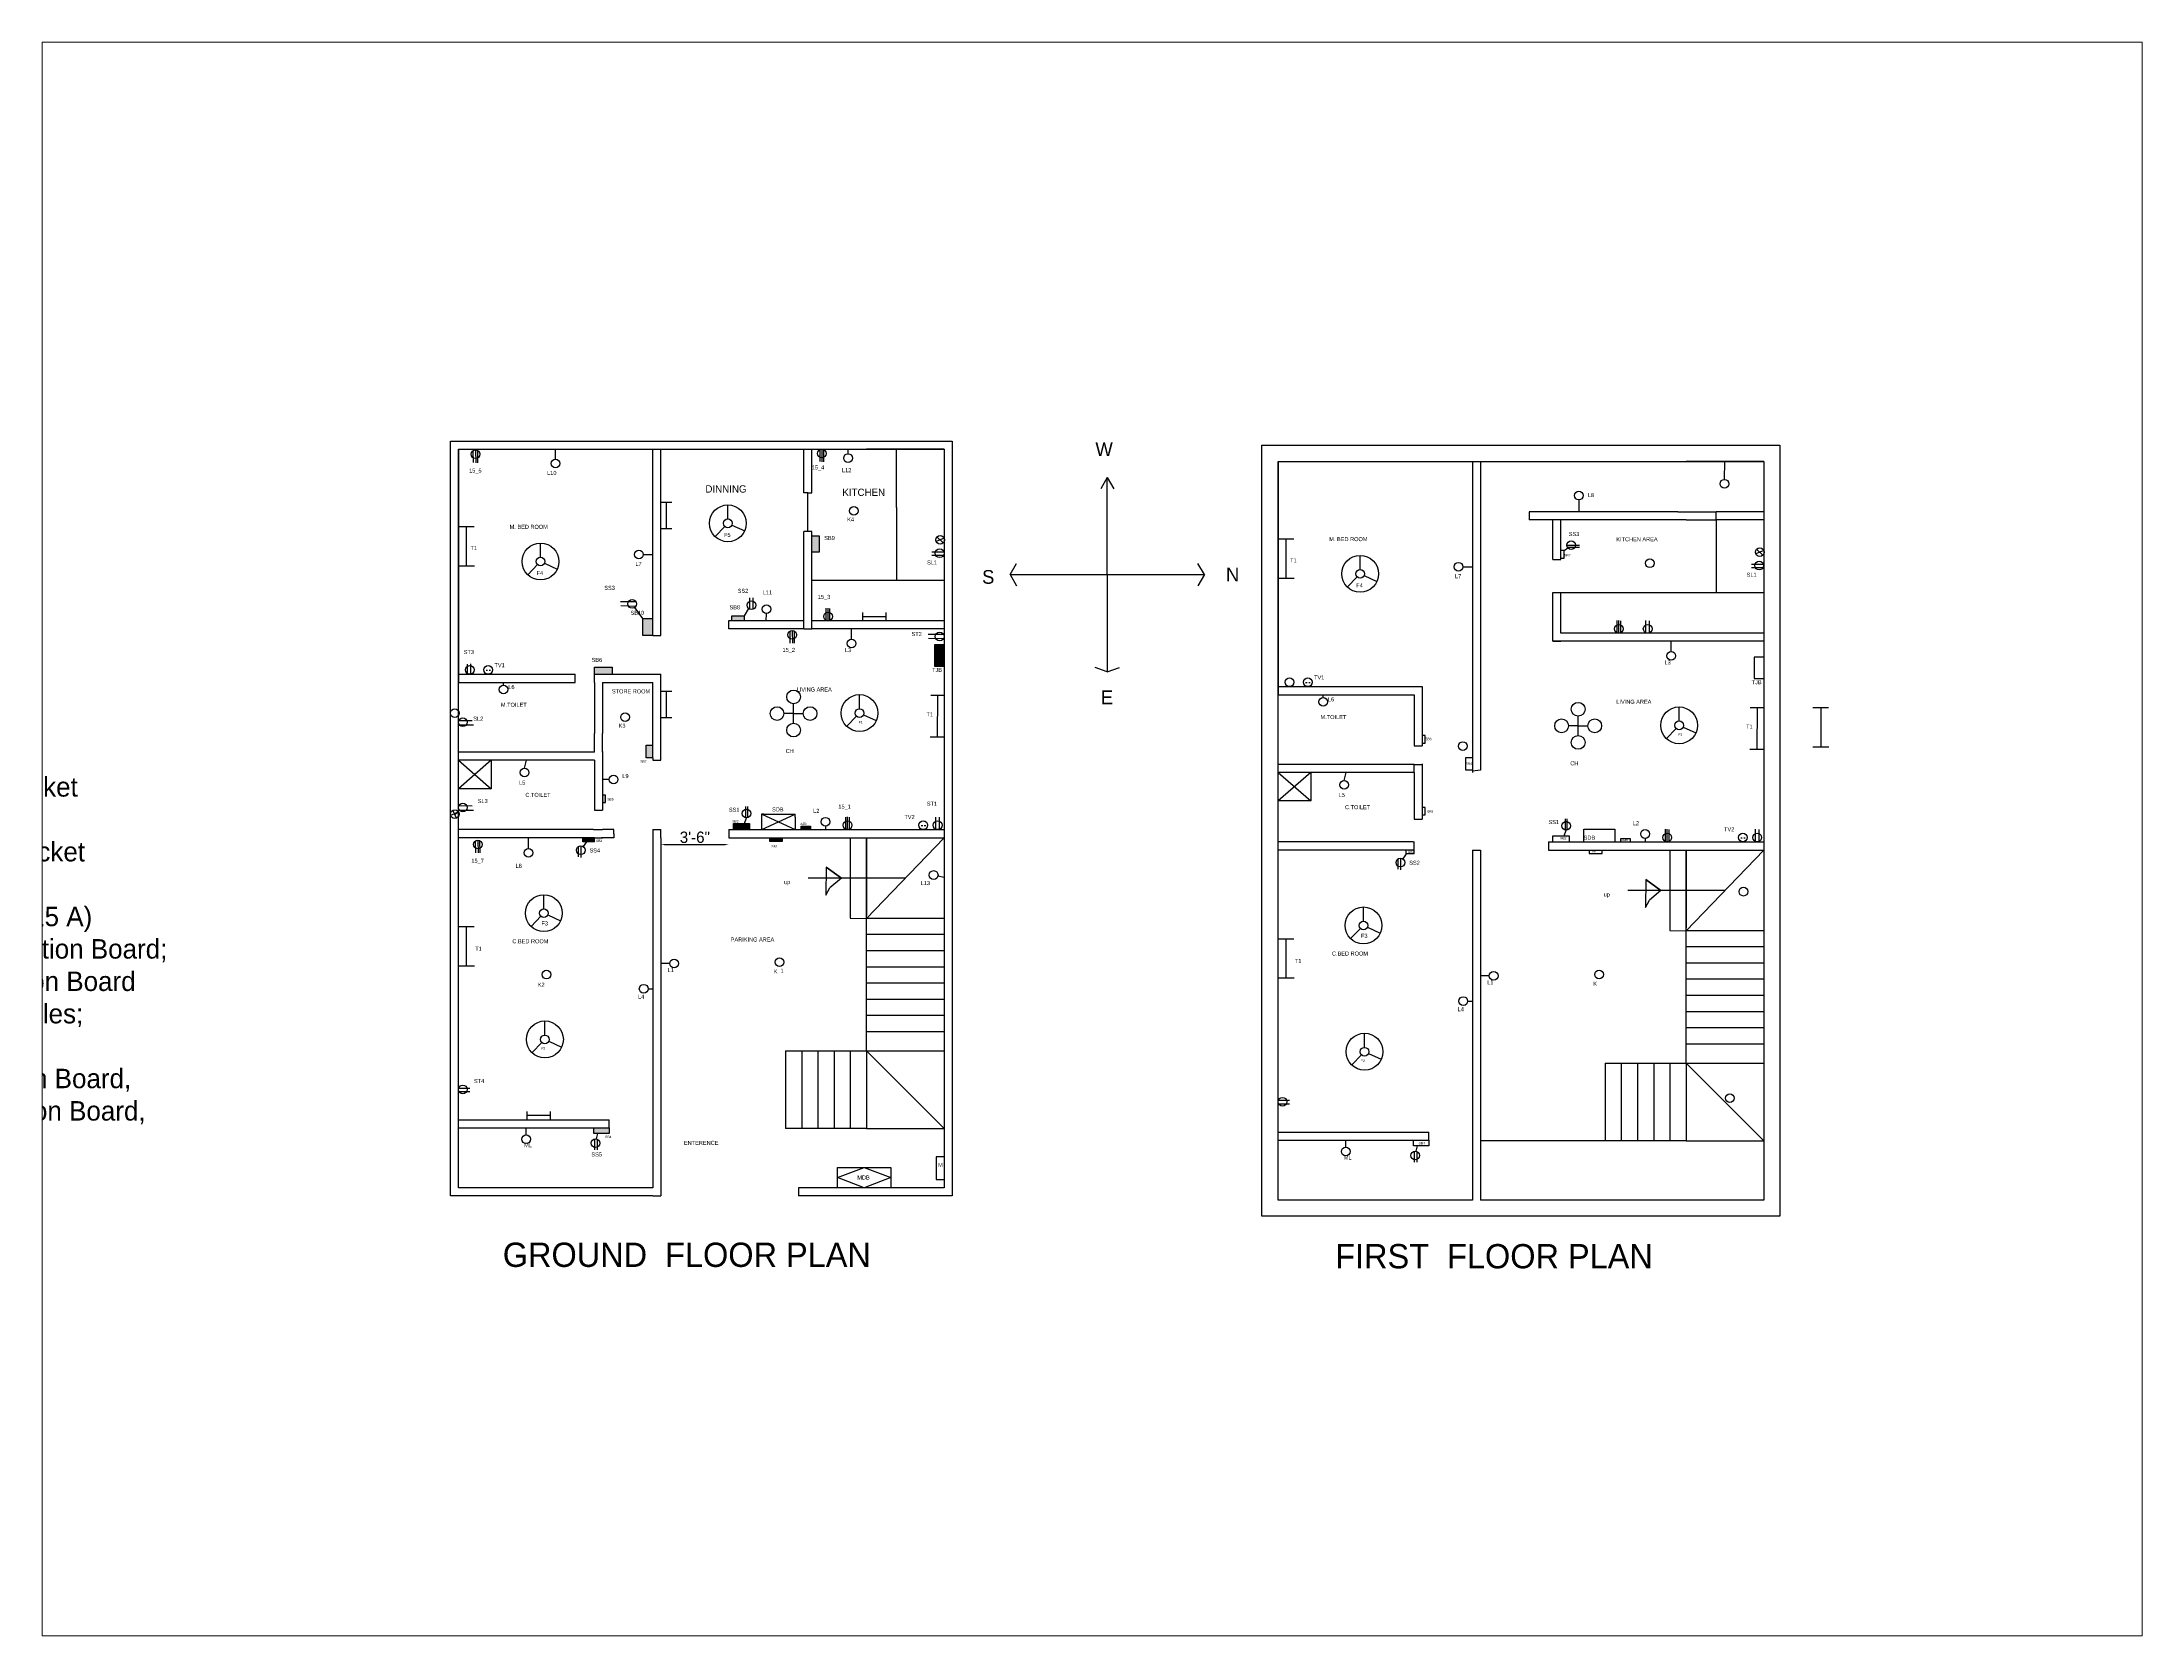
# Paper-space layout 'Layout1' of a CAD drawing. Header units: inches. Extents: x 26 to 231, y 20 to 176.
# The model-space entities are those that its viewports show. They can reach past a viewport. Long polylines and large blocks are cut down to what shows.
import ezdxf

# ---------------------------------------------------------------- set-up
doc = ezdxf.new("R2010")
doc.units = ezdxf.units.IN
doc.dimstyles.new('ISO-25', dxfattribs={"dimtxt": 7, "dimasz": 2.5, "dimexe": 1.25, "dimexo": 0.625, "dimgap": 1, "dimtad": 1, "dimdec": 1, "dimlunit": 3, "dimtxsty": 'Standard', "dimcen": 2.5, "dimse1": 1, "dimse2": 1, "dimadec": 0, "dimazin": 0, "dimtfac": 1, "dimtdec": 1, "dimtmove": 2, "dimatfit": 3, "dimfxl": 1, "dimarcsym": 0})

# ---------------------------------------------------------------- blocks, each defined once
blk = doc.blocks.new('*D6')
at = {"color": 0, "lineweight": -2}
blk.add_line((5475.7, -1322.9), (5512.7, -1322.9), dxfattribs=at)
at = {"color": 0}
for points in [[(5475.7, -1322.5), (5475.7, -1323.3), (5473.2, -1322.9)], [(5512.7, -1322.5), (5512.7, -1323.3), (5515.2, -1322.9)]]:
    blk.add_solid(points, dxfattribs=at)
at = {"layer": 'Defpoints', "color": 0}
for p in [(5473.2, -1316.2), (5515.2, -1316.2), (5515.2, -1322.9)]:
    blk.add_point(p, dxfattribs=at)
at = {"color": 0, "insert": (5494.2, -1318.4), "char_height": 7, "attachment_point": 5}
blk.add_mtext('3\'-6"', dxfattribs=at)

msp = doc.modelspace()

# ---------------------------------------------------------------- hatches: boundary and pattern name
h = msp.add_hatch(color=2)
h.paths.add_polyline_path([(5524.61, -1181.7), (5517, -1181.7), (5517, -1184.76), (5524.61, -1184.76)])
h.paths.add_polyline_path([(5570.99, -1132.26), (5566.46, -1132.26), (5566.46, -1142.25), (5570.99, -1142.25)])
h = msp.add_hatch(color=2)
h.paths.add_polyline_path([(5441.32, -1497.76), (5431.78, -1497.76), (5431.78, -1501.27), (5441.32, -1501.27)])
h.paths.add_polyline_path([(5439.03, -1292.3), (5437.2, -1292.3), (5437.2, -1296.98), (5439.03, -1296.98)])
h.paths.add_polyline_path([(5468.2, -1261.54), (5464.08, -1261.54), (5464.08, -1269.29), (5468.2, -1269.29)])
h.paths.add_polyline_path([(5443.07, -1213.32), (5432.2, -1213.32), (5432.2, -1217.76), (5437.2, -1217.76), (5443.07, -1217.76)])
h.paths.add_polyline_path([(5468.2, -1183.39), (5462.17, -1183.39), (5462.17, -1193.76), (5468.2, -1193.76)])
for color, points in [(5, [(5642.2, -1212.8), (5648.2, -1212.8), (5648.2, -1199.65), (5642.2, -1199.65)]), (4, [(5648.2, -1199.65), (5642.2, -1199.65), (5642.2, -1212.8), (5648.2, -1212.8)]), (3, [(5648.2, -1199.65), (5642.2, -1199.65), (5642.2, -1212.8), (5648.2, -1212.8)]), (2, [(5432.2, -1318.76), (5425.08, -1318.76), (5425.08, -1321.11), (5426.24, -1321.11), (5432.2, -1321.11)]), (2, [(5432.2, -1318.76), (5427.24, -1318.76), (5427.24, -1321.11), (5432.2, -1321.11)]), (2, [(5548.39, -1318.66), (5540.33, -1318.66), (5540.33, -1320.8), (5548.39, -1320.8)]), (4, [(5565.57, -1311.57), (5559.81, -1311.57), (5559.81, -1313.66), (5565.57, -1313.66)])]:
    msp.add_hatch(color=color).paths.add_polyline_path(points)
h = msp.add_hatch(color=2)
h.paths.add_polyline_path([(5528.05, -1313.66), (5528.05, -1309.9), (5517.98, -1309.9), (5517.98, -1313.66)])
h.paths.add_polyline_path([(5516.91, -1307.41), (5521.66, -1307.41), (5521.66, -1309.66), (5516.91, -1309.66)], flags=9)

# ---------------------------------------------------------------- linework, layer by layer
for p, q in [((5343.2, -1539.76), (5343.2, -1073.76)), ((5343.2, -1073.76), (5653.2, -1073.76)), ((5653.2, -1073.76), (5653.2, -1539.76)), ((5844.46, -1552.36), (5844.46, -1076.36)), ((5844.46, -1076.36), (6164.46, -1076.36)), ((6164.46, -1076.36), (6164.46, -1552.36)), ((5348.2, -1534.76), (5348.2, -1078.76)), ((5348.2, -1078.76), (5648.2, -1078.76)), ((5348.2, -1078.76), (5468.2, -1078.76)), ((5348.2, -1078.76), (5348.2, -1222.76)), ((5357.15, -1079.74), (5357.25, -1087.02)), ((5358.75, -1079.21), (5358.86, -1087.08)), ((5359.87, -1079.46), (5359.96, -1087.08)), ((5408.1, -1084.9), (5408.1, -1078.63)), ((5468.2, -1193.76), (5468.2, -1078.76)), ((5473.2, -1193.8), (5473.2, -1078.76)), ((5561.46, -1105.61), (5561.46, -1078.76)), ((5566.46, -1105.61), (5566.46, -1078.76)), ((5571.49, -1078.99), (5571.49, -1086.45)), ((5572.64, -1078.73), (5572.64, -1086.57)), ((5573.73, -1078.96), (5573.73, -1086.51)), ((5588.82, -1081.54), (5588.82, -1078.76)), ((5648.2, -1078.76), (5600.2, -1078.76)), ((5618.77, -1109.76), (5618.77, -1078.76)), ((5648.2, -1078.76), (5648.2, -1534.76)), ((5648.2, -1078.76), (5648.2, -1114.76)), ((5854.46, -1542.36), (5854.46, -1086.36)), ((5854.46, -1086.36), (6154.46, -1086.36)), ((5854.46, -1086.36), (5974.46, -1086.36)), ((5854.46, -1086.36), (5854.46, -1230.36)), ((5974.46, -1086.36), (5974.46, -1276.88)), ((5979.46, -1086.36), (5979.46, -1276.88)), ((6154.46, -1086.36), (6106.46, -1086.36)), ((6130.14, -1097.38), (6130.46, -1086.36)), ((6154.46, -1086.36), (6154.46, -1542.36)), ((6154.46, -1086.36), (6154.46, -1122.36)), ((5748.97, -1096.21), (5744.97, -1103.14)), ((5748.97, -1156.21), (5748.97, -1096.21)), ((5748.97, -1096.21), (5752.97, -1103.14)), ((5473.2, -1111.43), (5479.94, -1111.43)), ((5476.57, -1111.43), (5476.57, -1127.66)), ((5514.62, -1121.83), (5514.62, -1113.14)), ((5563.96, -1105.61), (5561.46, -1105.61)), ((5563.96, -1129.61), (5563.96, -1105.61)), ((5563.96, -1105.61), (5563.96, -1105.61)), ((5563.96, -1105.61), (5566.46, -1105.61)), ((5618.72, -1114.76), (5618.72, -1109.76)), ((5618.72, -1114.76), (5618.72, -1159.69)), ((5618.77, -1114.76), (5618.72, -1114.76)), ((5648.2, -1114.76), (5648.2, -1189.76)), ((5653.2, -1114.76), (5653.2, -1189.76)), ((6040.21, -1110.1), (6040.21, -1117.36)), ((5348.2, -1126.52), (5357.89, -1126.52)), ((5353.04, -1126.52), (5353.04, -1150.76)), ((5473.2, -1127.66), (5479.94, -1127.66)), ((5512.75, -1126.45), (5506.71, -1132.7)), ((5517.07, -1125.63), (5524.98, -1129.23)), ((6045.46, -1117.36), (6009.47, -1117.36)), ((6009.47, -1117.36), (6009.47, -1122.36)), ((6045.46, -1122.36), (6009.47, -1122.36)), ((6024.16, -1146.82), (6024.16, -1122.36)), ((6029.16, -1146.81), (6029.16, -1122.36)), ((6101.46, -1117.36), (6045.46, -1117.36)), ((6106.46, -1122.36), (6045.46, -1122.36)), ((6101.46, -1117.36), (6124.98, -1117.36)), ((6106.46, -1122.36), (6125.04, -1122.36)), ((6124.98, -1122.36), (6124.98, -1117.36)), ((6154.46, -1122.36), (6124.98, -1122.36)), ((6124.98, -1122.36), (6124.98, -1167.29)), ((6125.04, -1122.36), (6124.98, -1122.36)), ((6154.46, -1117.36), (6125.04, -1117.36)), ((6154.46, -1122.36), (6125.04, -1122.36)), ((6154.46, -1122.36), (6154.46, -1197.36)), ((5398.87, -1145.41), (5398.87, -1136.72)), ((5561.46, -1189.76), (5561.46, -1129.61)), ((5566.46, -1129.61), (5561.46, -1129.61)), ((5566.46, -1189.76), (5566.46, -1129.61)), ((5566.46, -1132.26), (5570.99, -1132.26)), ((5570.99, -1132.26), (5570.99, -1142.25)), ((5648.2, -1133.7), (5643.21, -1135.72)), ((5643.72, -1132.89), (5647.68, -1136.53)), ((5854.46, -1134.12), (5864.16, -1134.12)), ((5859.31, -1134.12), (5859.31, -1158.36)), ((6031.24, -1141.27), (6029.16, -1141.27)), ((6031.24, -1141.27), (6033.36, -1139.64)), ((6031.24, -1146.02), (6031.24, -1141.27)), ((6032.8, -1138), (6040.61, -1138)), ((6033.12, -1139.27), (6040.69, -1139.27)), ((6154.46, -1141.29), (6149.48, -1143.32)), ((6149.99, -1140.49), (6153.95, -1144.13)), ((5348.2, -1150.76), (5358.09, -1150.76)), ((5397, -1150.03), (5390.96, -1156.28)), ((5401.32, -1149.21), (5409.23, -1152.81)), ((5462.35, -1143.72), (5468.2, -1143.72)), ((5570.99, -1142.25), (5566.46, -1142.25)), ((5648.04, -1142.42), (5640.59, -1142.42)), ((5647.69, -1144.46), (5640.59, -1144.46)), ((5688.97, -1156.21), (5692.97, -1149.28)), ((5808.97, -1156.21), (5804.97, -1149.28)), ((5905.14, -1153), (5905.14, -1144.31)), ((5968.61, -1151.31), (5974.46, -1151.31)), ((6024.16, -1146.82), (6029.16, -1146.81)), ((6029.16, -1146.02), (6031.24, -1146.02)), ((6154.31, -1150.01), (6146.86, -1150.01)), ((6153.96, -1152.06), (6146.86, -1152.06)), ((5566.46, -1159.69), (5648.2, -1159.69)), ((5688.97, -1156.21), (5808.97, -1156.21)), ((5688.97, -1156.21), (5692.97, -1163.14)), ((5748.97, -1156.21), (5748.97, -1216.21)), ((5808.97, -1156.21), (5804.97, -1163.14)), ((5854.46, -1158.36), (5864.36, -1158.36)), ((5903.27, -1157.63), (5897.23, -1163.87)), ((5907.59, -1156.81), (5915.5, -1160.4)), ((6024.16, -1197.36), (6024.16, -1167.29)), ((6024.16, -1167.29), (6045.46, -1167.29)), ((6029.16, -1192.36), (6029.16, -1167.29)), ((6045.46, -1167.29), (6154.46, -1167.29)), ((5457.79, -1172.99), (5448.38, -1173.01)), ((5457.68, -1175.79), (5448.52, -1175.55)), ((5462.17, -1183.39), (5457.04, -1176.46)), ((5527.37, -1177.16), (5524.61, -1181.7)), ((5528.24, -1177.67), (5528.24, -1170.51)), ((5530.33, -1177.56), (5530.33, -1170.51)), ((5538.26, -1184.76), (5538.43, -1180.19)), ((5575.4, -1184.53), (5575.4, -1176.98)), ((5576.49, -1184.76), (5576.49, -1176.91)), ((5577.64, -1184.51), (5577.64, -1177.04)), ((5597.92, -1184.76), (5597.92, -1179.65)), ((5612.44, -1184.76), (5612.44, -1179.65)), ((5462.17, -1193.76), (5462.17, -1183.39)), ((5462.17, -1183.39), (5468.2, -1183.39)), ((5561.46, -1184.76), (5515.05, -1184.76)), ((5515.18, -1189.76), (5515.18, -1184.76)), ((5561.46, -1189.76), (5515.18, -1189.76)), ((5517, -1184.76), (5517, -1181.7)), ((5517, -1181.7), (5524.61, -1181.7)), ((5524.61, -1181.7), (5524.61, -1184.76)), ((5552.79, -1191.18), (5552.88, -1198.46)), ((5554.39, -1190.65), (5554.5, -1198.52)), ((5555.51, -1190.9), (5555.6, -1198.52)), ((5561.46, -1189.76), (5566.46, -1189.76)), ((5648.2, -1184.76), (5566.46, -1184.76)), ((5648.2, -1189.76), (5566.46, -1189.76)), ((5566.46, -1189.76), (5566.46, -1189.76)), ((5591.05, -1196.04), (5591.05, -1189.76)), ((5612.44, -1182.21), (5597.92, -1182.21)), ((5647.79, -1193.13), (5638.38, -1193.14)), ((6050.46, -1192.36), (6029.16, -1192.36)), ((6154.46, -1192.36), (6050.46, -1192.36)), ((6063.85, -1192.13), (6063.85, -1184.58)), ((6064.94, -1192.36), (6064.94, -1184.52)), ((6066.09, -1192.1), (6066.09, -1184.64)), ((6081.67, -1192.13), (6081.67, -1184.58)), ((6083.91, -1192.1), (6083.91, -1184.64)), ((5468.2, -1193.76), (5462.17, -1193.76)), ((5468.2, -1193.76), (5468.2, -1193.76)), ((5468.2, -1193.76), (5473.2, -1193.76)), ((5473.2, -1193.76), (5473.2, -1193.8)), ((5647.67, -1195.93), (5638.52, -1195.68)), ((5648.2, -1199.65), (5642.2, -1199.65)), ((5642.2, -1199.65), (5642.2, -1212.8)), ((6045.46, -1197.36), (6024.16, -1197.36)), ((6024.16, -1197.36), (6029.16, -1197.36)), ((6154.46, -1197.36), (6045.46, -1197.36)), ((6045.46, -1197.36), (6045.46, -1197.36)), ((6097.32, -1203.63), (6097.32, -1197.36)), ((5348.2, -1217.76), (5420.2, -1217.76)), ((5353.84, -1217.4), (5353.84, -1211.43)), ((5355.86, -1217.68), (5355.86, -1211.36)), ((5365.21, -1215.18), (5366.2, -1215.18)), ((5367.14, -1215.18), (5368.07, -1215.18)), ((5420.2, -1222.76), (5420.2, -1217.76)), ((5432.2, -1217.76), (5432.2, -1213.32)), ((5432.2, -1213.32), (5443.07, -1213.32)), ((5432.2, -1222.76), (5432.2, -1217.76)), ((5432.2, -1217.76), (5437.2, -1217.76)), ((5437.2, -1217.76), (5468.2, -1217.76)), ((5443.07, -1213.32), (5443.07, -1217.76)), ((5468.2, -1217.76), (5473.2, -1217.76)), ((5473.2, -1217.6), (5473.2, -1217.6)), ((5473.2, -1269.29), (5473.2, -1217.6)), ((5642.2, -1212.8), (5648.2, -1212.8)), ((5748.97, -1216.21), (5741.46, -1213.47)), ((5748.97, -1216.21), (5756.5, -1213.5)), ((6154.46, -1207.25), (6148.47, -1207.25)), ((6148.47, -1207.25), (6148.47, -1220.4)), ((5348.2, -1222.76), (5420.2, -1222.76)), ((5376, -1224.47), (5376, -1222.76)), ((5420.2, -1222.76), (5420.2, -1222.76)), ((5420.2, -1222.76), (5420.2, -1222.76)), ((5432.2, -1222.76), (5432.2, -1254.31)), ((5437.2, -1222.76), (5437.2, -1254.31)), ((5437.2, -1222.76), (5468.2, -1222.76)), ((5468.2, -1269.29), (5468.2, -1222.76)), ((5473.2, -1228.18), (5479.94, -1228.18)), ((5476.57, -1228.18), (5476.57, -1244.42)), ((5595.93, -1238.97), (5595.93, -1230.28)), ((5648.2, -1230.78), (5639.88, -1230.78)), ((5644.04, -1230.78), (5643.86, -1256.6)), ((5854.46, -1225.36), (5943.46, -1225.36)), ((5854.46, -1230.36), (5938.46, -1230.36)), ((5871.48, -1222.78), (5872.47, -1222.78)), ((5873.41, -1222.78), (5874.33, -1222.78)), ((5882.27, -1232.07), (5882.27, -1230.36)), ((5938.46, -1230.36), (5938.46, -1261.9)), ((5943.46, -1225.36), (5943.46, -1261.91)), ((6148.47, -1220.4), (6154.46, -1220.4)), ((5473.2, -1244.42), (5479.94, -1244.42)), ((5555.19, -1241.97), (5549.19, -1241.97)), ((5555.19, -1247.97), (5555.19, -1235.97)), ((5555.19, -1241.97), (5561.19, -1241.97)), ((5594.06, -1243.59), (5588.02, -1249.84)), ((5598.38, -1242.77), (5606.29, -1246.37)), ((6039.82, -1255.56), (6039.82, -1243.56)), ((6102.2, -1246.57), (6102.2, -1237.88)), ((6154.46, -1238.38), (6146.15, -1238.38)), ((6150.31, -1238.38), (6150.13, -1264.19)), ((6184.77, -1238.18), (6194.47, -1238.18)), ((6189.62, -1238.18), (6189.62, -1262.43)), ((5348.48, -1246.17), (5356.75, -1246.33)), ((5348.72, -1248.97), (5357.42, -1249.03)), ((5432.2, -1265.76), (5432.2, -1254.31)), ((5437.2, -1265.76), (5437.2, -1254.31)), ((5648.2, -1256.6), (5639.53, -1256.6)), ((5945.3, -1255.58), (5943.46, -1255.58)), ((5945.3, -1260.25), (5945.3, -1255.58)), ((6039.82, -1249.56), (6033.82, -1249.56)), ((6039.82, -1249.56), (6045.82, -1249.56)), ((6100.33, -1251.19), (6094.29, -1257.44)), ((6104.65, -1250.37), (6112.56, -1253.97)), ((5432.2, -1265.76), (5348.2, -1265.76)), ((5432.2, -1270.76), (5348.2, -1270.76)), ((5368.37, -1270.76), (5348.2, -1288.37)), ((5348.2, -1270.76), (5368.37, -1288.37)), ((5368.37, -1270.76), (5368.37, -1288.37)), ((5389.05, -1275.67), (5390.2, -1270.76)), ((5432.2, -1270.76), (5432.2, -1299.52)), ((5432.2, -1270.76), (5432.2, -1270.76)), ((5437.2, -1265.41), (5437.2, -1299.52)), ((5464.08, -1269.29), (5464.08, -1261.54)), ((5464.08, -1261.54), (5468.2, -1261.54)), ((5468.2, -1269.29), (5464.08, -1269.29)), ((5468.2, -1269.29), (5468.2, -1270.76)), ((5468.2, -1270.76), (5473.19, -1270.76)), ((5473.19, -1270.76), (5473.2, -1269.29)), ((5938.46, -1261.9), (5943.46, -1261.9)), ((5943.46, -1260.25), (5945.3, -1260.25)), ((5970.35, -1276.88), (5970.35, -1269.14)), ((5970.35, -1269.14), (5974.46, -1269.14)), ((6154.46, -1264.19), (6145.8, -1264.19)), ((6184.77, -1262.43), (6194.66, -1262.43)), ((5441.34, -1282.71), (5437.2, -1282.71)), ((5938.46, -1273.36), (5854.46, -1273.36)), ((5938.46, -1278.36), (5854.46, -1278.36)), ((5874.64, -1278.36), (5854.46, -1295.97)), ((5854.46, -1278.36), (5874.64, -1295.97)), ((5874.64, -1278.36), (5874.64, -1295.97)), ((5895.31, -1283.27), (5896.46, -1278.36)), ((5938.46, -1278.36), (5938.46, -1273.36)), ((5938.46, -1273.36), (5943.46, -1273.36)), ((5938.46, -1278.36), (5938.46, -1278.36)), ((5938.46, -1278.36), (5938.46, -1307.11)), ((5943.46, -1273.01), (5943.46, -1307.11)), ((5974.46, -1276.88), (5970.35, -1276.88)), ((5974.46, -1276.88), (5974.46, -1278.36)), ((5979.46, -1276.88), (5974.46, -1277.62)), ((5368.37, -1288.37), (5348.2, -1288.37)), ((5439.03, -1292.3), (5437.2, -1292.3)), ((5437.2, -1296.98), (5439.03, -1296.98)), ((5439.03, -1296.98), (5439.03, -1292.3)), ((5874.64, -1295.97), (5854.46, -1295.97)), ((5345.78, -1303.85), (5343.36, -1305)), ((5347.04, -1306.5), (5344.73, -1301.65)), ((5348.2, -1302.7), (5345.78, -1303.85)), ((5345.89, -1304.07), (5348.2, -1302.7)), ((5348.48, -1298.79), (5356.75, -1298.96)), ((5348.72, -1301.59), (5357.42, -1301.66)), ((5432.2, -1299.52), (5432.2, -1301.66)), ((5432.2, -1301.66), (5437.2, -1301.66)), ((5437.2, -1299.52), (5437.2, -1301.66)), ((5517.98, -1313.66), (5517.98, -1309.9)), ((5517.98, -1309.9), (5528.05, -1309.9)), ((5524.86, -1309.9), (5526.16, -1306.4)), ((5525.71, -1299.59), (5525.71, -1299.38)), ((5525.71, -1306.37), (5525.71, -1299.59)), ((5526.85, -1306.31), (5526.85, -1299.33)), ((5528.05, -1309.9), (5528.05, -1313.66)), ((5535.64, -1305.73), (5535.64, -1303.99)), ((5536.77, -1304.04), (5535.64, -1304.04)), ((5535.64, -1304.04), (5556.24, -1313.66)), ((5535.64, -1313.52), (5556.24, -1304.04)), ((5535.64, -1313.52), (5535.64, -1305.73)), ((5536.77, -1304.04), (5556.24, -1304.04)), ((5556.24, -1305.87), (5556.24, -1304.04)), ((5556.24, -1305.87), (5556.24, -1313.66)), ((5587.49, -1313.43), (5587.49, -1305.87)), ((5588.58, -1313.66), (5588.58, -1305.82)), ((5589.73, -1313.4), (5589.73, -1305.94)), ((5643.1, -1313.43), (5643.1, -1305.87)), ((5645.34, -1313.4), (5645.34, -1305.94)), ((5938.46, -1307.11), (5943.46, -1307.11)), ((5945.3, -1299.9), (5943.46, -1299.9)), ((5943.46, -1304.57), (5945.3, -1304.57)), ((5945.3, -1304.57), (5945.3, -1299.9)), ((6031.98, -1307.19), (6031.98, -1306.98)), ((6031.98, -1313.96), (6031.98, -1307.19)), ((6033.12, -1313.91), (6033.12, -1306.92)), ((5431.69, -1313.66), (5348.2, -1313.66)), ((5432.2, -1318.76), (5348.2, -1318.76)), ((5348.2, -1318.76), (5348.2, -1318.76)), ((5358.56, -1320.68), (5358.65, -1327.96)), ((5360.16, -1320.15), (5360.27, -1328.02)), ((5361.28, -1320.4), (5361.37, -1328.02)), ((5391.43, -1325.3), (5391.43, -1319.02)), ((5432.2, -1318.76), (5424.71, -1318.76)), ((5424.71, -1318.76), (5424.71, -1318.76)), ((5425.08, -1321.11), (5425.08, -1318.76)), ((5426.24, -1321.11), (5425.08, -1321.11)), ((5427.24, -1321.11), (5425.21, -1324.17)), ((5432.2, -1321.11), (5426.24, -1321.11)), ((5431.69, -1313.66), (5432.2, -1313.66)), ((5432.2, -1313.66), (5437.2, -1313.66)), ((5432.2, -1318.76), (5432.2, -1318.76)), ((5432.2, -1321.11), (5432.2, -1318.76)), ((5432.2, -1318.76), (5437.2, -1318.76)), ((5444.2, -1318.76), (5436.61, -1318.76)), ((5444.2, -1313.66), (5437.2, -1313.66)), ((5444.2, -1313.66), (5444.2, -1313.66)), ((5444.2, -1316.16), (5444.2, -1313.66)), ((5444.2, -1316.16), (5444.2, -1318.76)), ((5468.2, -1313.66), (5473.12, -1313.66)), ((5468.2, -1313.66), (5468.2, -1318.66)), ((5468.2, -1318.66), (5468.2, -1497.76)), ((5473.12, -1313.66), (5473.2, -1313.66)), ((5473.2, -1318.66), (5473.2, -1313.66)), ((5473.2, -1318.66), (5473.2, -1497.76)), ((5515.18, -1313.66), (5648.2, -1313.66)), ((5515.18, -1313.66), (5515.18, -1318.66)), ((5515.18, -1318.66), (5648.2, -1318.66)), ((5540.33, -1318.66), (5540.33, -1320.8)), ((5540.33, -1320.8), (5548.39, -1320.8)), ((5548.39, -1320.8), (5548.39, -1318.66)), ((5559.81, -1313.66), (5559.81, -1311.57)), ((5559.81, -1311.57), (5565.57, -1311.57)), ((5565.57, -1311.57), (5565.57, -1313.66)), ((5574.87, -1311.45), (5574.87, -1313.66)), ((5590.2, -1318.66), (5590.2, -1366.66)), ((5600.2, -1398.49), (5600.2, -1318.66)), ((5600.2, -1318.66), (5600.2, -1366.66)), ((5600.2, -1318.66), (5600.2, -1366.66)), ((5600.2, -1368.49), (5648.2, -1318.66)), ((5633.95, -1311.08), (5634.93, -1311.08)), ((5635.88, -1311.08), (5636.8, -1311.08)), ((5937.95, -1321.25), (5854.46, -1321.25)), ((5937.95, -1321.25), (5938.46, -1321.25)), ((5938.46, -1326.36), (5938.46, -1321.25)), ((6021.45, -1321.25), (6154.46, -1321.25)), ((6021.45, -1321.25), (6021.45, -1326.25)), ((6024.25, -1321.25), (6024.25, -1317.49)), ((6024.25, -1317.49), (6034.32, -1317.49)), ((6031.12, -1317.49), (6032.43, -1314)), ((6034.32, -1317.49), (6034.32, -1321.25)), ((6043.24, -1321.25), (6043.24, -1313.46)), ((6043.24, -1313.46), (6062.51, -1313.46)), ((6062.51, -1313.46), (6062.51, -1321.25)), ((6066.08, -1321.25), (6066.08, -1319.16)), ((6066.08, -1319.16), (6071.84, -1319.16)), ((6071.84, -1319.16), (6071.84, -1321.25)), ((6081.14, -1319.04), (6081.14, -1321.25)), ((6093.76, -1321.02), (6093.76, -1313.47)), ((6094.85, -1321.25), (6094.85, -1313.41)), ((6096, -1320.99), (6096, -1313.53)), ((6140.22, -1318.67), (6141.2, -1318.67)), ((6142.14, -1318.67), (6143.07, -1318.67)), ((6149.37, -1321.02), (6149.37, -1313.47)), ((6151.61, -1320.99), (6151.61, -1313.53)), ((5422.14, -1324.23), (5422.14, -1330.46)), ((5423.72, -1323.72), (5423.72, -1330.96)), ((5938.46, -1326.36), (5854.46, -1326.36)), ((5854.46, -1326.36), (5854.46, -1326.36)), ((5928.41, -1331.83), (5928.41, -1338.05)), ((5929.99, -1331.32), (5929.99, -1338.55)), ((5938.46, -1326.36), (5930.98, -1326.36)), ((5930.98, -1326.36), (5930.98, -1326.36)), ((5933.5, -1328.7), (5931.48, -1331.76)), ((5933.5, -1328.7), (5933.5, -1326.36)), ((5938.46, -1328.7), (5933.5, -1328.7)), ((5938.46, -1326.36), (5938.46, -1326.36)), ((5938.46, -1328.7), (5938.46, -1326.36)), ((5974.46, -1326.25), (5974.46, -1505.36)), ((5974.46, -1326.25), (5979.46, -1326.25)), ((5979.46, -1326.25), (5979.46, -1505.36)), ((6021.45, -1326.25), (6154.46, -1326.25)), ((6046.6, -1326.25), (6046.6, -1328.39)), ((6046.6, -1328.39), (6054.66, -1328.39)), ((6054.66, -1328.39), (6054.66, -1326.25)), ((6096.46, -1326.25), (6096.46, -1374.25)), ((6106.46, -1406.08), (6106.46, -1326.25)), ((6106.46, -1326.25), (6106.46, -1374.25)), ((6106.46, -1326.25), (6106.46, -1374.25)), ((6106.46, -1376.08), (6154.46, -1326.25)), ((5624.2, -1343.57), (5564.19, -1343.57)), ((5575.38, -1336.8), (5575.19, -1354.05)), ((5584.69, -1343.57), (5575.38, -1336.8)), ((5575.38, -1336.8), (5584.69, -1343.57)), ((5584.69, -1343.57), (5577.53, -1349.69)), ((5648.2, -1343.31), (5644.31, -1342.34)), ((6081.64, -1344.39), (6081.46, -1361.65)), ((6090.96, -1351.17), (6081.64, -1344.39)), ((6081.64, -1344.39), (6090.96, -1351.17)), ((5400.93, -1362.51), (5400.93, -1353.82)), ((5575.19, -1354.05), (5577.53, -1349.69)), ((5907.2, -1370.11), (5907.2, -1361.42)), ((6130.46, -1351.17), (6070.46, -1351.17)), ((6081.46, -1361.65), (6083.79, -1357.28)), ((6090.96, -1351.17), (6083.79, -1357.28)), ((5348.2, -1373.42), (5357.89, -1373.42)), ((5353.04, -1373.42), (5353.04, -1397.66)), ((5399.06, -1367.14), (5393.03, -1373.38)), ((5403.38, -1366.32), (5411.29, -1369.91)), ((5590.2, -1366.66), (5590.2, -1368.41)), ((5590.2, -1368.41), (5600.2, -1368.49)), ((5648.2, -1368.49), (5600.2, -1368.49)), ((5905.33, -1374.73), (5899.29, -1380.98)), ((5909.65, -1373.91), (5917.56, -1377.51)), ((6096.46, -1374.25), (6096.46, -1376.01)), ((5648.2, -1378.49), (5600.2, -1378.49)), ((5854.46, -1381.01), (5864.16, -1381.01)), ((5859.31, -1381.01), (5859.31, -1405.26)), ((6096.46, -1376.01), (6106.46, -1376.08)), ((6154.46, -1376.08), (6106.46, -1376.08)), ((6154.46, -1386.08), (6106.46, -1386.08)), ((5348.2, -1397.66), (5358.09, -1397.66)), ((5478.67, -1396.29), (5473.2, -1396.29)), ((5648.2, -1388.49), (5600.2, -1388.49)), ((5648.2, -1398.49), (5600.2, -1398.49)), ((5600.2, -1450.25), (5600.2, -1398.49)), ((6154.46, -1396.08), (6106.46, -1396.08)), ((5465.29, -1411.89), (5468.2, -1411.89)), ((5648.2, -1408.49), (5600.2, -1408.49)), ((5854.46, -1405.26), (5864.36, -1405.26)), ((5984.94, -1403.89), (5979.46, -1403.89)), ((6154.46, -1406.08), (6106.46, -1406.08)), ((6106.46, -1457.84), (6106.46, -1406.08)), ((5648.2, -1418.49), (5600.2, -1418.49)), ((5971.56, -1419.49), (5974.46, -1419.49)), ((6154.46, -1416.08), (6106.46, -1416.08)), ((6154.46, -1426.08), (6106.46, -1426.08)), ((5401.59, -1440.48), (5401.59, -1431.79)), ((5648.2, -1428.49), (5600.2, -1428.49)), ((5648.2, -1438.49), (5600.2, -1438.49)), ((5907.86, -1448.08), (5907.86, -1439.39)), ((6154.46, -1436.08), (6106.46, -1436.08)), ((5399.72, -1445.11), (5393.68, -1451.35)), ((5404.04, -1444.29), (5411.94, -1447.88)), ((5550.2, -1450.25), (5648.2, -1450.25)), ((5550.2, -1450.25), (5550.2, -1498.25)), ((5560.2, -1450.25), (5560.2, -1498.25)), ((5570.2, -1450.25), (5570.2, -1498.25)), ((5580.2, -1450.25), (5580.2, -1498.25)), ((5590.2, -1450.25), (5590.2, -1498.25)), ((5600.2, -1450.25), (5600.2, -1498.25)), ((5600.2, -1450.25), (5648.2, -1498.25)), ((5905.99, -1452.7), (5899.95, -1458.95)), ((5910.3, -1451.88), (5918.21, -1455.48)), ((6154.46, -1446.08), (6106.46, -1446.08)), ((6056.46, -1457.84), (6056.46, -1505.84)), ((6056.46, -1457.84), (6154.46, -1457.84)), ((6066.46, -1457.84), (6066.46, -1505.84)), ((6076.46, -1457.84), (6076.46, -1505.84)), ((6086.46, -1457.84), (6086.46, -1505.84)), ((6096.46, -1457.84), (6096.46, -1505.84)), ((6106.46, -1457.84), (6106.46, -1505.84)), ((6106.46, -1457.84), (6154.46, -1505.84)), ((5348.34, -1473.19), (5355.22, -1473.19)), ((5348.48, -1475.28), (5355.3, -1475.28)), ((5390.59, -1492.76), (5390.59, -1487.65)), ((5405.11, -1490.21), (5390.59, -1490.21)), ((5405.11, -1492.76), (5405.11, -1487.65)), ((5854.61, -1480.79), (5861.48, -1480.79)), ((5854.75, -1482.87), (5861.57, -1482.87)), ((5348.2, -1492.76), (5441.32, -1492.76)), ((5348.2, -1534.76), (5348.2, -1497.76)), ((5348.2, -1497.76), (5441.32, -1497.76)), ((5389.99, -1502.15), (5389.99, -1497.76)), ((5431.78, -1501.27), (5431.78, -1497.76)), ((5441.32, -1501.27), (5431.78, -1501.27)), ((5434.01, -1501.27), (5433.35, -1504.66)), ((5441.32, -1497.76), (5441.32, -1492.76)), ((5441.32, -1497.76), (5441.32, -1501.27)), ((5468.2, -1497.76), (5468.2, -1534.76)), ((5473.2, -1497.76), (5473.2, -1539.76)), ((5600.2, -1498.25), (5550.2, -1498.25)), ((5600.2, -1498.25), (5648.2, -1498.25)), ((5854.46, -1500.36), (5947.59, -1500.36)), ((5947.59, -1505.36), (5947.59, -1500.36)), ((5432.15, -1504.7), (5432.15, -1511.38)), ((5433.87, -1504.82), (5433.87, -1511.31)), ((5648.2, -1515.76), (5643.33, -1515.76)), ((5643.33, -1515.76), (5643.33, -1529.76)), ((5854.46, -1542.36), (5854.46, -1505.36)), ((5854.46, -1505.36), (5947.59, -1505.36)), ((5896.25, -1509.74), (5896.25, -1505.36)), ((5938.05, -1508.87), (5938.05, -1505.36)), ((5947.59, -1508.87), (5938.05, -1508.87)), ((5938.42, -1512.3), (5938.42, -1518.98)), ((5940.28, -1508.87), (5939.62, -1512.26)), ((5940.14, -1512.41), (5940.14, -1518.91)), ((5947.59, -1505.36), (5947.59, -1508.87)), ((5974.46, -1505.36), (5974.46, -1542.36)), ((5979.46, -1505.36), (5979.46, -1542.36)), ((6056.46, -1505.84), (5979.46, -1505.84)), ((6106.46, -1505.84), (6056.46, -1505.84)), ((6106.46, -1505.84), (6154.46, -1505.84)), ((5582.4, -1534.76), (5582.4, -1522.3)), ((5582.4, -1522.3), (5615.16, -1522.3)), ((5582.4, -1528.53), (5598.78, -1522.3)), ((5598.78, -1534.76), (5582.4, -1528.53)), ((5598.78, -1522.3), (5615.16, -1528.53)), ((5615.16, -1528.53), (5598.78, -1534.76)), ((5615.16, -1522.3), (5615.16, -1534.76)), ((5643.33, -1529.76), (5648.2, -1529.76)), ((5468.2, -1539.76), (5343.2, -1539.76)), ((5468.2, -1534.76), (5348.2, -1534.76)), ((5468.2, -1539.76), (5473.2, -1539.76)), ((5648.2, -1534.76), (5558.2, -1534.76)), ((5558.2, -1534.76), (5558.2, -1539.76)), ((5653.2, -1539.76), (5558.2, -1539.76)), ((5974.46, -1542.36), (5854.46, -1542.36)), ((6064.46, -1542.36), (5979.46, -1542.36)), ((6154.46, -1542.36), (6064.46, -1542.36)), ((5979.46, -1552.36), (5844.46, -1552.36)), ((6064.46, -1552.36), (5979.46, -1552.36)), ((6164.46, -1552.36), (6064.46, -1552.36))]:
    msp.add_line(p, q)
for centre, radius in [((5358.75, -1081.9), 2.69), ((5408.1, -1087.59), 2.69), ((5572.64, -1081.42), 2.69), ((5588.82, -1084.23), 2.69), ((6130.14, -1100.07), 2.69), ((5514.62, -1124.52), 11.38), ((5592.37, -1116.81), 2.69), ((6040.21, -1107.41), 2.69), ((5514.62, -1124.52), 2.69), ((5398.87, -1148.1), 11.38), ((5459.66, -1143.72), 2.69), ((5645.42, -1143.02), 2.69), ((5645.7, -1134.71), 2.69), ((6035.49, -1138), 2.69), ((6151.97, -1142.31), 2.69), ((5398.87, -1148.1), 2.69), ((5905.14, -1155.69), 11.38), ((5905.14, -1155.69), 2.69), ((5965.92, -1151.31), 2.69), ((6084.1, -1149.19), 2.69), ((6151.69, -1150.62), 2.69), ((5455.44, -1174.3), 2.69), ((5529.15, -1175.14), 2.69), ((5538.43, -1177.5), 2.69), ((5576.49, -1182.07), 2.69), ((5554.39, -1193.34), 2.69), ((5645.43, -1194.43), 2.69), ((6064.94, -1189.67), 2.69), ((6082.76, -1189.67), 2.69), ((5591.05, -1198.73), 2.69), ((6097.32, -1206.32), 2.69), ((5355.2, -1215.07), 2.69), ((5366.57, -1215.07), 2.69), ((5376, -1227.16), 2.69), ((5555.19, -1231.73), 4.23), ((5595.93, -1241.66), 11.38), ((5861.46, -1222.67), 2.69), ((5872.84, -1222.67), 2.69), ((5882.27, -1234.76), 2.69), ((5345.89, -1241.73), 2.69), ((5350.89, -1247.38), 2.69), ((5451.08, -1244.2), 2.69), ((5544.95, -1241.97), 4.23), ((5565.42, -1241.97), 4.23), ((5595.93, -1241.66), 2.69), ((6039.82, -1239.33), 4.23), ((6102.2, -1249.26), 11.38), ((5555.19, -1252.2), 4.23), ((6029.59, -1249.56), 4.23), ((6039.82, -1259.79), 4.23), ((6050.05, -1249.56), 4.23), ((6102.2, -1249.26), 2.69), ((5968.62, -1262.05), 2.69), ((5389.05, -1278.36), 2.69), ((5444.03, -1282.71), 2.69), ((5895.31, -1285.96), 2.69), ((5345.89, -1304.07), 2.69), ((5350.89, -1300.01), 2.69), ((5526.16, -1303.71), 2.69), ((5574.87, -1308.76), 2.69), ((5588.58, -1310.97), 2.69), ((5635.3, -1310.97), 2.69), ((5644.19, -1310.97), 2.69), ((6032.43, -1311.31), 2.69), ((5360.16, -1322.84), 2.69), ((6081.14, -1316.35), 2.69), ((6094.85, -1318.56), 2.69), ((6141.57, -1318.56), 2.69), ((6150.46, -1318.56), 2.69), ((5391.43, -1327.99), 2.69), ((5423.72, -1326.41), 2.69), ((5929.99, -1334.01), 2.69), ((5641.71, -1341.68), 2.69), ((5400.93, -1365.2), 11.38), ((5907.2, -1372.8), 11.38), ((6141.86, -1351.95), 2.69), ((5400.93, -1365.2), 2.69), ((5907.2, -1372.8), 2.69), ((5402.58, -1403.19), 2.69), ((5481.36, -1396.29), 2.69), ((5546.45, -1395.53), 2.69), ((6052.72, -1403.12), 2.69), ((5462.6, -1411.89), 2.69), ((5987.63, -1403.89), 2.69), ((5968.87, -1419.49), 2.69), ((5401.59, -1443.17), 11.38), ((5907.86, -1450.77), 11.38), ((5401.59, -1443.17), 2.69), ((5907.86, -1450.77), 2.69), ((5350.89, -1474.06), 2.69), ((6133.51, -1479.51), 2.69), ((5857.15, -1481.66), 2.69), ((5389.99, -1504.84), 2.69), ((5432.84, -1507.3), 2.69), ((5896.25, -1512.43), 2.69), ((5939.11, -1514.9), 2.69)]:
    msp.add_circle(centre, radius)

# ---------------------------------------------------------------- texts
at = {"attachment_point": 1}
for s, insert, char_height, width in [('\\pt0;F {\\fArial|b0|i0|c0|p34;–} Fan \\P\\ptz;L {\\fArial|b0|i0|c0|p34;–} Light \\PT {\\fArial|b0|i0|c0|p34;–} Tube Light \\PK {\\fArial|b0|i0|c0|p34;–} One Kind of Light \\PTV {\\fArial|b0|i0|c0|p34;–} Television \\PTE {\\fArial|b0|i0|c0|p34;–} Telephone \\PM {\\fArial|b0|i0|c0|p34;–} Motor \\PCH {\\fArial|b0|i0|c0|p34;–} Hanging Light \\PML {\\fArial|b0|i0|c0|p34;–} Multiple Light \\PCB {\\fArial|b0|i0|c0|p34;–} Circuit Breaker \\PSB {\\fArial|b0|i0|c0|p34;–} Swich Board \\PSS {\\fArial|b0|i0|c0|p34;–} Swich Board Socket \\PST {\\fArial|b0|i0|c0|p34;–} Two Pin Socket \\PSL {\\fArial|b0|i0|c0|p34;–} Skirting Level Socket \\PTS {\\fArial|b0|i0|c0|p34;–} TV Socket \\P15_1 {\\fArial|b0|i0|c0|p34;–} 3 Pin Socket (15 A) \\PTJB {\\fArial|b0|i0|c0|p34;–} Telephone Junction Board; \\PAJB {\\fArial|b0|i0|c0|p34;–} Antenna Junction Board \\PC1, C2{\\fArial|b0|i0|c0|p34;…}. {\\fArial|b0|i0|c0|p34;–} No of Cables; \\P1,2,3{\\fArial|b0|i0|c0|p34;………} - no of SB \\PSDB {\\fArial|b0|i0|c0|p34;–} Sub Distribution Board, \\PMDB {\\fArial|b0|i0|c0|p34;–} Main Distribution Board,', (4929.81, -1061.22), 12, 388.2992), ('W', (5741.64, -1074.54), 8.5, 76.9476), ('15_4', (5566.46, -1088.76), 2.5, 13.8678), ('15_5', (5354.78, -1090.7), 2.5, 19.1005), ('L10', (5402.97, -1092.13), 2.5, 16.1471), ('DINNING\\P', (5500.74, -1101.04), 4.5, 28.35), ('L12', (5585.09, -1090.46), 2.5, 16.455), ('KITCHEN\\P', (5585.31, -1103.13), 4.5, 29.925), ('L8', (6045.84, -1105.83), 2.5, 13.9329), ('M. BED ROOM', (5379.81, -1125.43), 2.5, 70.1144), ('K4', (5588.3, -1120.87), 2.5, 15.9171), ('T1', (5355.59, -1138.52), 2.5, 13.14), ('F5', (5512.25, -1130.4), 2.5, 7.2823), ('SB9', (5574.13, -1132.33), 2.5, 10.6301), ('M. BED ROOM', (5886.08, -1133.03), 2.5, 70.1144), ('SS3', (6033.99, -1129.88), 2.5, 9.6584), ('KITCHEN AREA', (6063.38, -1133.11), 2.5, 39.7546), ('F4', (5396.5, -1153.98), 2.5, 7.2823), ('L7', (5457.47, -1148.31), 2.5, 8.5772), ('SL1', (5637.65, -1147.43), 2.5, 10.5494), ('S', (5671.63, -1153.37), 8.5, 45.234), ('N', (5822.25, -1151.87), 8.5, 41.6069), ('T1', (5861.86, -1146.12), 2.5, 13.14), ('SB7', (6031.24, -1143.49), 1.5, 6.5782), ('     SS3', (5433.49, -1163.11), 2.5, 26.6113), ('SS2', (5520.68, -1164.96), 2.5, 11.2234), ('L11', (5536.19, -1165.96), 2.5, 14.601), ('F4', (5902.77, -1161.58), 2.5, 7.2823), ('L7', (5963.74, -1155.91), 2.5, 8.5772), ('SL1', (6143.91, -1155.02), 2.5, 10.5494), ('SB10', (5454.46, -1178.53), 2.5, 13.7392), ('SB8', (5515.63, -1175.13), 2.5, 13.499), ('15_3', (5570.21, -1168.68), 2.5, 18.422), ('ST2', (5628.05, -1191.62), 2.5, 9.1789), ('ST3', (5351.44, -1202.77), 2.5, 12.2298), ('15_2', (5548.36, -1201.41), 2.5, 24.9424), ('  L3', (5584.98, -1201.56), 2.5, 16.2472), ('TV1', (5370.44, -1210.85), 2.5, 10.0014), ('SB6', (5430.44, -1207.6), 2.5, 15.8648), ('TJB', (5640.73, -1213.77), 2.5, 5.9963), ('TV1', (5876.71, -1218.44), 2.5, 10.0014), ('  L3', (6091.25, -1209.16), 2.5, 16.2472), ('L6', (5378.99, -1224.36), 2.5, 8.8835), ('STORE ROOM', (5443, -1227), 2.5, 23.9052), ('LIVING AREA', (5557.12, -1225.88), 2.5, 46.5182), ('E', (5745.03, -1227.73), 8.5, 65.4054), ('L6', (5885.26, -1231.96), 2.5, 8.8835), ('TJB', (6147, -1221.37), 2.5, 5.9963), ('\\PSL2', (5357.35, -1239.71), 2.5, 16.3647), ('M.TOILET', (5374.42, -1235.31), 2.5, 41.1248), ('T1', (5637.3, -1241.22), 2.5, 13.14), ('M.TOILET', (5880.68, -1242.91), 2.5, 41.1248), ('LIVING AREA', (6063.39, -1233.47), 2.5, 46.5182), ('K3', (5447.13, -1248.27), 2.5, 12.8115), ('F1', (5595.42, -1246.56), 1.5, 5.9834), ('SB6', (5945.3, -1256.92), 1.5, 6.5782), ('F1', (6101.69, -1254.16), 1.5, 5.9834), ('T1', (6143.57, -1248.82), 2.5, 13.14), ('SB7', (5460.49, -1270.87), 1.5, 6.5782), ('CH', (5550.32, -1263.86), 2.5, 15.1464), ('\\P\\P L5', (5384.68, -1275.08), 2.5, 10.7638), ('L9', (5449.42, -1279.37), 2.5, 10.9075), ('SB4', (5970.35, -1272.14), 1.5, 6.5782), ('CH', (6034.95, -1271.45), 2.5, 15.1464), ('SL3', (5360.12, -1294.76), 2.5, 7.975), ('C.TOILET', (5389.53, -1290.95), 2.5, 55.7135), ('SB5', (5440.1, -1294.18), 1.5, 6.5782), ('ST1', (5637.49, -1296.41), 2.5, 10.7058), ('\\P\\P L5', (5890.95, -1282.68), 2.5, 10.7638), ('SS1', (5515.22, -1300.14), 2.5, 7.7927), ('SB2', (5517.29, -1307.78), 1.5, 6.5782), ('SDB', (5541.9, -1299.92), 2.5, 19.2602), (' AJB', (5558.82, -1309.24), 1.5, 6.7481), ('\\P   L2', (5564.39, -1296.64), 2.5, 18.7865), ('15_1', (5582.87, -1298.19), 2.5, 17.2071), ('TV2', (5623.66, -1304.58), 2.5, 9.8956), ('C.TOILET', (5895.8, -1298.54), 2.5, 55.7135), ('SB5', (5946.37, -1301.78), 1.5, 6.5782), ('SS1', (6021.49, -1307.73), 2.5, 7.7927), ('\\P   L2', (6070.66, -1304.24), 2.5, 18.7865), ('SB3', (5433.11, -1319.8), 1.5, 6.5782), ('SB2', (6028.69, -1318.2), 1.5, 6.5782), ('SDB', (6043.24, -1317.36), 2.5, 19.2602), (' AJB', (6066.08, -1319.16), 1.5, 6.7481), ('TV2', (6129.93, -1312.17), 2.5, 9.8956), ('15_7', (5356.18, -1331.64), 2.5, 19.1005), ('    L8', (5379.66, -1334.75), 2.5, 29.9685), ('SS4', (5429.19, -1325.27), 2.5, 12.1136), ('SB1', (5541.47, -1323.16), 1.5, 6.5782), ('SB3', (5934.73, -1326.57), 1.5, 6.5782), ('SS2', (5935.46, -1332.87), 2.5, 12.1136), ('SB1', (6048.08, -1326.25), 1.5, 6.5782), ('up', (5549.3, -1344.84), 2.5, 33.0785), ('L13', (5633.66, -1345.42), 2.5, 8.629), ('up', (6055.57, -1352.43), 2.5, 33.0785), ('F3', (5399.42, -1370.35), 2.5, 8.0022), ('T1', (5358.55, -1385.92), 2.5, 13.14), ('C.BED ROOM', (5381.49, -1381.33), 2.5, 21.9114), ('PARIKING AREA', (5516.37, -1380.25), 2.5, 53.6607), ('F3', (5905.69, -1377.95), 2.5, 8.0022), ('L1', (5477.36, -1399.15), 2.5, 18.0886), ('  \\P\\P K', (5541.98, -1391.63), 2.5, 13.2078), ('1', (5547.08, -1399.48), 2.5, 4.1503), ('T1', (5864.82, -1393.52), 2.5, 13.14), ('C.BED ROOM', (5887.75, -1388.92), 2.5, 21.9114), ('K2', (5397.18, -1408.19), 2.5, 26.2306), ('L1', (5983.63, -1406.75), 2.5, 18.0886), ('  \\P\\P K', (6048.25, -1399.23), 2.5, 13.2078), ('L4', (5459.12, -1415.66), 2.5, 6.9645), ('L4', (5965.39, -1423.25), 2.5, 6.9645), ('F2', (5399.36, -1448.04), 1.5, 6.4426), ('F2', (5905.62, -1455.63), 1.5, 6.4426), ('ST4', (5357.77, -1467.63), 2.5, 19.7686), ('SB4', (5438.75, -1502.63), 1.5, 6.5782), ('ML', (5388.78, -1507.24), 2.5, 9.5421), ('SS5', (5430.29, -1512.95), 2.5, 10.2236), ('ENTERENCE', (5487.48, -1505.81), 2.5, 107.0684), ('ML', (5895.05, -1514.84), 2.5, 9.5421), ('SB4', (5941.26, -1506.48), 1.5, 6.5782), ('MDB', (5594.56, -1527.2), 2.5, 21.5267), ('M', (5644.48, -1519.44), 2.5, 3.7128), ('GROUND  FLOOR PLAN', (5375.56, -1568.66), 15, 328.2381), ('FIRST  FLOOR PLAN', (5889.77, -1569.55), 15, 328.2381)]:
    msp.add_mtext(s, dxfattribs=dict(at, insert=insert, char_height=char_height, width=width))

# ---------------------------------------------------------------- dimensions: what is measured, and where the dimension line sits
dim = msp.add_linear_dim(base=(5515.18, -1322.92), p1=(5473.2, -1316.16), p2=(5515.18, -1316.16), dimstyle='ISO-25')
dim.commit()
dim.dimension.update_dxf_attribs({"geometry": '*D6', "text_midpoint": (5494.19, -1318.42)})

psp = doc.layouts.get("Layout1")

# ---------------------------------------------------------------- viewports
at = {"layer": '0'}
psp.add_viewport(center=(128.5, 97.5), size=(205.6, 156), view_center_point=(5739.52, -1319.44), view_height=984.2119, dxfattribs=at)

doc.saveas('drawing.dxf')
